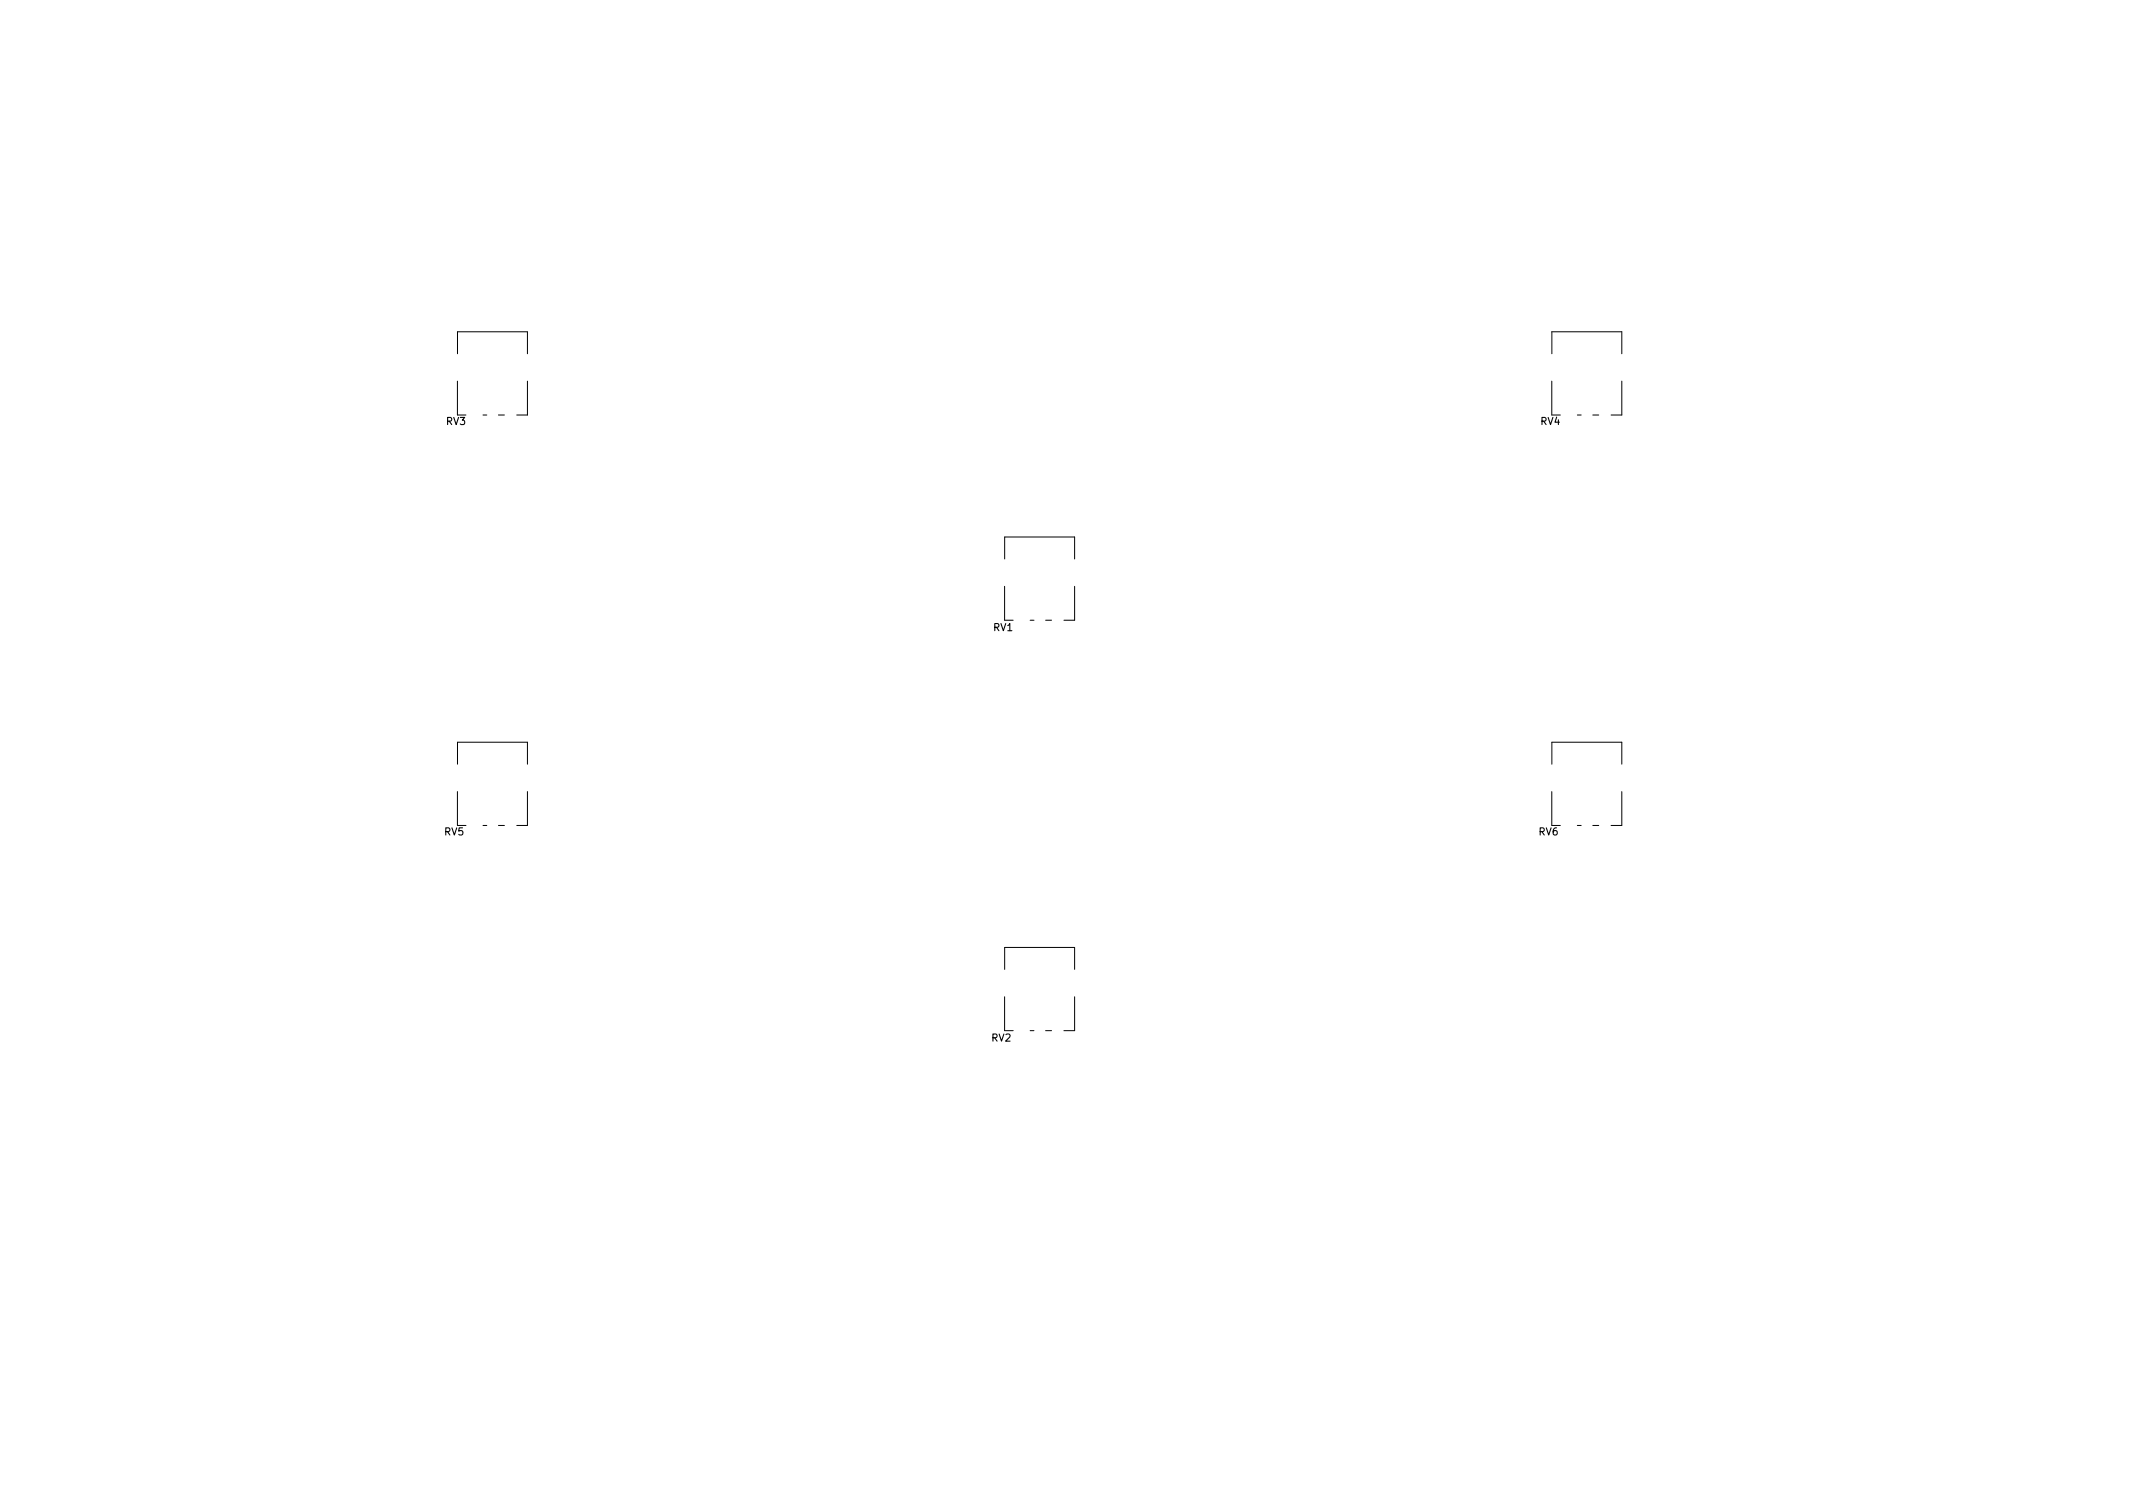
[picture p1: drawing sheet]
<svg xmlns="http://www.w3.org/2000/svg" width="297mm" height="210mm" viewBox="0 0 297 210" stroke-linecap="round" stroke-linejoin="round" font-family="sans-serif">
<defs><g id="words">
<g font-size="1.4">
<text x="62.1" y="59.2">RV3</text>
<text x="214.5" y="59.2">RV4</text>
<text x="138.3" y="87.9">RV1</text>
<text x="61.9" y="116.3">RV5</text>
<text x="214.3" y="116.3">RV6</text>
<text x="138.1" y="145">RV2</text>
</g>
</g></defs>
<g fill="none" stroke="#000" stroke-width=".14">
<path d="M63.7 53.1v4.7M63.7 49.3v-3.1h9.7v3.1M67.3 57.8h.5M69.4 57.8h.8M73.4 53.1v4.7h-1.4M216.1 53.1v4.7M216.1 49.3v-3.1h9.7v3.1M219.7 57.8h.5M221.8 57.8h.8M225.8 53.1v4.7h-1.4M139.9 77.8v-3h9.7v3M139.9 81.6v4.8"/>
<path d="M139.9 86.4h1.2M143.5 86.4h.5M145.6 86.4h.8M149.6 81.6v4.8h-1.4M63.7 110.2v4.7M63.7 106.4v-3.1h9.7v3.1M67.3 114.9h.5M69.4 114.9h.8M73.4 110.2v4.7h-1.4M216.1 110.2v4.7M216.1 106.4v-3.1h9.7v3.1M219.7 114.9h.5"/>
<path d="M221.8 114.9h.8M225.8 110.2v4.7h-1.4M139.9 138.8v4.7M139.9 135v-3.1h9.7v3.1M149.6 138.8v4.7h-1.4M139.9 143.5h1.2M143.5 143.5h.5M145.6 143.5h.8"/>
</g>
<g fill="#fff" stroke="#fff" stroke-width=".14">
<circle cx="101.5" cy="47.3" r=".2"/>
<circle cx="98.6" cy="64.5" r=".2"/>
<circle cx="227.6" cy="46.2" r=".2"/>
<circle cx="86.4" cy="64.5" r=".2"/>
<circle cx="156.1" cy="89.7" r=".2"/>
<circle cx="220" cy="91.9" r=".25"/>
<circle cx="174.9" cy="78.6" r=".2"/>
<circle cx="82.5" cy="99.3" r=".2"/>
<circle cx="174.5" cy="97.3" r=".2"/>
<circle cx="140.5" cy="128.3" r=".25"/>
<circle cx="82.5" cy="87.9" r=".2"/>
<circle cx="172.7" cy="133.6" r=".2"/>
<circle cx="185.9" cy="75.9" r=".2"/>
<circle cx="87.6" cy="78.6" r=".25"/>
<circle cx="149.4" cy="91.2" r=".25"/>
<circle cx="125.7" cy="67.6" r=".2"/>
<circle cx="82.5" cy="109.5" r=".2"/>
<circle cx="212.1" cy="54.9" r=".2"/>
<circle cx="125.7" cy="124.7" r=".2"/>
<circle cx="157.5" cy="67.6" r=".2"/>
<circle cx="163.8" cy="54.9" r=".2"/>
<circle cx="163.8" cy="118.4" r=".2"/>
<circle cx="129.5" cy="101.8" r=".2"/>
<circle cx="163.8" cy="91.7" r=".2"/>
<circle cx="163.8" cy="109.5" r=".2"/>
<circle cx="217.2" cy="82.8" r=".2"/>
<circle cx="104.1" cy="133.6" r=".2"/>
<circle cx="125.7" cy="87.9" r=".2"/>
<circle cx="163.8" cy="124.7" r=".2"/>
<circle cx="217.2" cy="67.6" r=".2"/>
<circle cx="66.5" cy="130.8" r=".2"/>
<circle cx="83.8" cy="67.6" r=".2"/>
<circle cx="72.6" cy="130.8" r=".2"/>
<circle cx="97.1" cy="102.6" r=".25"/>
<circle cx="201.9" cy="67.6" r=".2"/>
<circle cx="129.5" cy="118.4" r=".2"/>
<circle cx="140.2" cy="91.2" r=".25"/>
<circle cx="142.2" cy="67.6" r=".2"/>
<circle cx="203.2" cy="87.9" r=".2"/>
<circle cx="93.1" cy="97.8" r=".25"/>
<circle cx="169.4" cy="109.5" r=".2"/>
<circle cx="129.5" cy="105.7" r=".2"/>
<circle cx="140.5" cy="98.8" r=".25"/>
<circle cx="102.7" cy="58.9" r=".25"/>
<circle cx="182.9" cy="58.7" r=".2"/>
<circle cx="178.6" cy="101.9" r=".2"/>
<circle cx="149.1" cy="97.5" r=".25"/>
<circle cx="157.5" cy="124.7" r=".2"/>
<circle cx="212.1" cy="67.6" r=".2"/>
<circle cx="125.7" cy="118.4" r=".2"/>
<circle cx="184.1" cy="67.6" r=".2"/>
<circle cx="220.2" cy="95.4" r=".25"/>
<circle cx="135" cy="101.6" r=".25"/>
<circle cx="108.7" cy="125.2" r=".2"/>
<circle cx="129.5" cy="109.5" r=".2"/>
<circle cx="88.9" cy="133.6" r=".2"/>
<circle cx="212.1" cy="82.8" r=".2"/>
<circle cx="157.5" cy="105.7" r=".2"/>
<circle cx="125.7" cy="54.9" r=".2"/>
<circle cx="163.8" cy="87.9" r=".2"/>
<circle cx="125.7" cy="91.7" r=".2"/>
<circle cx="88.9" cy="67.6" r=".2"/>
<circle cx="147.3" cy="67.6" r=".2"/>
<circle cx="206.4" cy="117.1" r=".2"/>
<circle cx="157.5" cy="91.7" r=".2"/>
<circle cx="209.5" cy="110.7" r=".2"/>
<circle cx="125.7" cy="101.8" r=".2"/>
<circle cx="149.4" cy="115.8" r=".25"/>
<circle cx="157.5" cy="109.5" r=".2"/>
<circle cx="104.7" cy="78.5" r=".25"/>
<circle cx="191.5" cy="58.7" r=".2"/>
<circle cx="203.2" cy="91.7" r=".2"/>
<circle cx="129.5" cy="67.6" r=".2"/>
<circle cx="88.2" cy="108.9" r=".2"/>
<circle cx="125.7" cy="109.5" r=".2"/>
<circle cx="149.1" cy="128.3" r=".25"/>
<circle cx="76.2" cy="99.3" r=".2"/>
<circle cx="163.8" cy="67.6" r=".2"/>
<circle cx="163.8" cy="105.7" r=".2"/>
<circle cx="129.5" cy="87.9" r=".2"/>
<circle cx="82.5" cy="113.3" r=".2"/>
<circle cx="83.8" cy="54.9" r=".2"/>
<circle cx="129.5" cy="91.7" r=".2"/>
<circle cx="170.2" cy="67.6" r=".2"/>
<circle cx="108.7" cy="58.9" r=".25"/>
<circle cx="129.5" cy="124.7" r=".2"/>
<circle cx="141.7" cy="118.9" r=".25"/>
<circle cx="82.5" cy="91.7" r=".2"/>
<circle cx="157.5" cy="87.9" r=".2"/>
<circle cx="190.5" cy="133.6" r=".2"/>
<circle cx="125.7" cy="105.7" r=".2"/>
<circle cx="135.4" cy="112" r=".25"/>
<circle cx="154.2" cy="114.3" r=".25"/>
<circle cx="154.2" cy="101.6" r=".25"/>
<circle cx="147.8" cy="118.9" r=".25"/>
<circle cx="142.2" cy="54.9" r=".2"/>
<circle cx="206.4" cy="127.2" r=".2"/>
<circle cx="157.5" cy="118.4" r=".2"/>
<circle cx="197" cy="78.8" r=".2"/>
<circle cx="200.2" cy="78.9" r=".2"/>
<circle cx="200.3" cy="92.1" r=".2"/>
<circle cx="197" cy="92" r=".2"/>
<circle cx="197.1" cy="105.3" r=".2"/>
<circle cx="199.9" cy="105.4" r=".2"/>
<circle cx="154.5" cy="104" r=".2"/>
<circle cx="132.1" cy="90.2" r=".2"/>
<circle cx="78.7" cy="90.2" r=".2"/>
<circle cx="92.6" cy="78.4" r=".25"/>
<circle cx="116.2" cy="78.9" r=".25"/>
<circle cx="118.3" cy="79.4" r=".25"/>
<circle cx="118.8" cy="92.5" r=".25"/>
<circle cx="116.2" cy="92.1" r=".25"/>
<circle cx="119" cy="105.6" r=".25"/>
<circle cx="116.2" cy="105.6" r=".25"/>
<circle cx="134" cy="103.8" r=".2"/>
<circle cx="117.6" cy="68.6" r=".2"/>
<circle cx="189.5" cy="63.2" r=".2"/>
<circle cx="214.4" cy="63.2" r=".2"/>
<circle cx="68.6" cy="130.8" r=".2"/>
<circle cx="106" cy="64.1" r=".2"/>
<circle cx="192.2" cy="66.5" r=".2"/>
<circle cx="187.7" cy="63.2" r=".2"/>
<circle cx="70.6" cy="64.3" r=".2"/>
<circle cx="198.4" cy="68.3" r=".2"/>
<circle cx="147.3" cy="61.4" r=".2"/>
<circle cx="111.2" cy="66.8" r=".2"/>
<circle cx="143.3" cy="92.7" r=".2"/>
<circle cx="137.4" cy="141" r=".2"/>
<circle cx="144.3" cy="120.1" r=".2"/>
<circle cx="145.3" cy="114.4" r=".25"/>
<circle cx="215.4" cy="64.3" r=".2"/>
<circle cx="154.4" cy="116.8" r=".2"/>
<circle cx="188.5" cy="64.3" r=".2"/>
<circle cx="107.2" cy="65" r=".2"/>
<circle cx="142" cy="62.2" r=".2"/>
<circle cx="70.6" cy="130.8" r=".2"/>
<circle cx="140.7" cy="115.1" r=".25"/>
<circle cx="149.2" cy="110.5" r=".25"/>
<circle cx="156.3" cy="111.6" r=".25"/>
<circle cx="140.6" cy="107.4" r=".25"/>
<circle cx="140" cy="104.6" r=".25"/>
<circle cx="140.5" cy="110.7" r=".25"/>
<circle cx="132.3" cy="112" r=".25"/>
<circle cx="122.7" cy="107.9" r=".2"/>
<circle cx="121.9" cy="121.2" r=".2"/>
<circle cx="132.3" cy="107.9" r=".2"/>
<circle cx="85.3" cy="111" r=".2"/>
<circle cx="156.9" cy="107.9" r=".2"/>
<circle cx="203.6" cy="108.8" r=".2"/>
<circle cx="65.3" cy="140.5" r=".2"/>
<circle cx="185.9" cy="101.8" r=".2"/>
<circle cx="179.5" cy="104.1" r=".2"/>
<circle cx="103.8" cy="103.2" r=".25"/>
<circle cx="98" cy="104.3" r=".25"/>
<circle cx="116.2" cy="56.8" r=".2"/>
<circle cx="161.3" cy="57.9" r=".2"/>
<circle cx="63.7" cy="63.2" r=".2"/>
<circle cx="119.2" cy="61.1" r=".2"/>
<circle cx="120.7" cy="62.3" r=".2"/>
<circle cx="65.5" cy="63.9" r=".2"/>
<circle cx="200" cy="59.9" r=".2"/>
<circle cx="162.2" cy="60.3" r=".2"/>
<circle cx="200" cy="58.7" r=".2"/>
<circle cx="63.5" cy="61.8" r=".2"/>
<circle cx="117.5" cy="63.2" r=".2"/>
<circle cx="144.9" cy="60.6" r=".2"/>
<circle cx="200.7" cy="61.4" r=".2"/>
<circle cx="160.5" cy="58.7" r=".2"/>
<circle cx="174.6" cy="57.9" r=".2"/>
<circle cx="115.6" cy="59.3" r=".2"/>
<circle cx="135.9" cy="124.7" r=".2"/>
<circle cx="127.6" cy="123.2" r=".2"/>
<circle cx="125.7" cy="59.4" r=".2"/>
<circle cx="152.9" cy="124.7" r=".2"/>
<circle cx="159.5" cy="123.4" r=".2"/>
<circle cx="158" cy="61.7" r=".2"/>
<circle cx="212.1" cy="117.7" r=".2"/>
<circle cx="175" cy="83.6" r=".2"/>
<circle cx="180.9" cy="81.5" r=".2"/>
<circle cx="168.9" cy="99.2" r=".2"/>
<circle cx="174" cy="99.1" r=".2"/>
<circle cx="201.9" cy="61.2" r=".2"/>
<circle cx="64.3" cy="63.9" r=".2"/>
<circle cx="76.2" cy="119.6" r=".2"/>
<circle cx="92.6" cy="84" r=".25"/>
<circle cx="98.8" cy="82" r=".25"/>
<circle cx="87.3" cy="99.8" r=".25"/>
<circle cx="92.8" cy="99.7" r=".25"/>
<circle cx="192.6" cy="120.1" r=".2"/>
<circle cx="111.4" cy="120.5" r=".25"/>
<circle cx="66.1" cy="115.8" r=".5"/>
<circle cx="68.6" cy="115.8" r=".5"/>
<circle cx="71.1" cy="115.8" r=".5"/>
<circle cx="66.1" cy="58.7" r=".5"/>
<circle cx="68.6" cy="58.7" r=".5"/>
<circle cx="71.1" cy="58.7" r=".5"/>
<circle cx="142.3" cy="87.2" r=".5"/>
<circle cx="144.8" cy="87.2" r=".5"/>
<circle cx="147.3" cy="87.2" r=".5"/>
<circle cx="142.3" cy="144.4" r=".5"/>
<circle cx="144.8" cy="144.4" r=".5"/>
<circle cx="147.3" cy="144.4" r=".5"/>
<circle cx="218.5" cy="58.7" r=".5"/>
<circle cx="221" cy="58.7" r=".5"/>
<circle cx="223.5" cy="58.7" r=".5"/>
<circle cx="218.5" cy="115.8" r=".5"/>
<circle cx="221" cy="115.8" r=".5"/>
<circle cx="223.5" cy="115.8" r=".5"/>
<circle cx="198.1" cy="74.6" r=".4"/>
<circle cx="193.1" cy="74.6" r=".4"/>
<circle cx="171.3" cy="72.5" r=".4"/>
<circle cx="176.3" cy="72.5" r=".4"/>
<circle cx="103.4" cy="98.7" r=".4"/>
<circle cx="100.9" cy="98.7" r=".4"/>
<circle cx="184.4" cy="72.5" r=".4"/>
<circle cx="179.4" cy="72.5" r=".4"/>
<circle cx="106.4" cy="120" r=".4"/>
<circle cx="106.4" cy="117.5" r=".4"/>
<circle cx="106.4" cy="115" r=".4"/>
<circle cx="67.3" cy="89.1" r=".6"/>
<circle cx="67.3" cy="91.7" r=".6"/>
<circle cx="67.3" cy="94.2" r=".6"/>
<circle cx="67.3" cy="96.8" r=".6"/>
<circle cx="90.2" cy="51.7" r=".5"/>
<circle cx="180.4" cy="119.8" r=".4"/>
<circle cx="180.4" cy="117.2" r=".4"/>
<circle cx="180.4" cy="114.7" r=".4"/>
<circle cx="170.8" cy="51.7" r=".5"/>
<circle cx="173.3" cy="119.8" r=".4"/>
<circle cx="173.3" cy="117.2" r=".4"/>
<circle cx="173.3" cy="114.7" r=".4"/>
<circle cx="193.1" cy="87.8" r=".4"/>
<circle cx="198.1" cy="87.8" r=".4"/>
<circle cx="210.2" cy="143.1" r=".5"/>
<circle cx="160" cy="51.7" r=".5"/>
<circle cx="89.2" cy="73.8" r=".4"/>
<circle cx="94.2" cy="73.8" r=".4"/>
<circle cx="222.2" cy="138.7" r=".6"/>
<circle cx="222.2" cy="136.1" r=".6"/>
<circle cx="222.2" cy="133.6" r=".6"/>
<circle cx="222.2" cy="131.1" r=".6"/>
<circle cx="222.2" cy="128.5" r=".6"/>
<circle cx="222.2" cy="126" r=".6"/>
<circle cx="222.2" cy="123.4" r=".6"/>
<circle cx="222.2" cy="120.9" r=".6"/>
<circle cx="112.1" cy="88" r=".4"/>
<circle cx="117.1" cy="88" r=".4"/>
<circle cx="85.1" cy="131.7" r=".5"/>
<circle cx="79.4" cy="51.7" r=".5"/>
<circle cx="210.2" cy="120.3" r=".5"/>
<circle cx="123.2" cy="139.3" r=".5"/>
<circle cx="123.2" cy="136.8" r=".5"/>
<circle cx="120.6" cy="139.3" r=".5"/>
<circle cx="120.6" cy="136.8" r=".5"/>
<circle cx="118.1" cy="139.3" r=".5"/>
<circle cx="118.1" cy="136.8" r=".5"/>
<circle cx="115.6" cy="139.3" r=".5"/>
<circle cx="115.6" cy="136.8" r=".5"/>
<circle cx="113" cy="139.3" r=".5"/>
<circle cx="113" cy="136.8" r=".5"/>
<circle cx="185" cy="98.4" r=".4"/>
<circle cx="182.5" cy="98.4" r=".4"/>
<circle cx="193.1" cy="114.2" r=".4"/>
<circle cx="198.1" cy="114.2" r=".4"/>
<circle cx="185" cy="107.1" r=".4"/>
<circle cx="182.5" cy="107.1" r=".4"/>
<circle cx="103.4" cy="107.3" r=".4"/>
<circle cx="100.9" cy="107.3" r=".4"/>
<circle cx="185" cy="89.8" r=".4"/>
<circle cx="182.5" cy="89.8" r=".4"/>
<circle cx="135.2" cy="138" r=".4"/>
<circle cx="132.7" cy="138" r=".4"/>
<circle cx="198.1" cy="101" r=".4"/>
<circle cx="193.1" cy="101" r=".4"/>
<circle cx="99.3" cy="120" r=".4"/>
<circle cx="99.3" cy="117.5" r=".4"/>
<circle cx="99.3" cy="115" r=".4"/>
<circle cx="112.1" cy="114.4" r=".4"/>
<circle cx="117.1" cy="114.4" r=".4"/>
<circle cx="203.7" cy="122.3" r=".4"/>
<circle cx="201.2" cy="122.3" r=".4"/>
<circle cx="117.1" cy="101.2" r=".4"/>
<circle cx="112.1" cy="101.2" r=".4"/>
<circle cx="92.2" cy="120" r=".4"/>
<circle cx="92.2" cy="117.5" r=".4"/>
<circle cx="92.2" cy="115" r=".4"/>
<circle cx="85.1" cy="120.3" r=".5"/>
<circle cx="187.5" cy="119.8" r=".4"/>
<circle cx="187.5" cy="117.2" r=".4"/>
<circle cx="187.5" cy="114.7" r=".4"/>
<circle cx="158.7" cy="140.6" r=".6"/>
<circle cx="161.3" cy="140.6" r=".6"/>
<circle cx="163.8" cy="140.6" r=".6"/>
<circle cx="123.1" cy="122.6" r=".4"/>
<circle cx="120.6" cy="122.6" r=".4"/>
<circle cx="210.2" cy="131.7" r=".5"/>
<circle cx="135.1" cy="130.3" r=".4"/>
<circle cx="132.6" cy="130.3" r=".4"/>
<circle cx="85.1" cy="143.1" r=".5"/>
<circle cx="67.3" cy="70.7" r=".6"/>
<circle cx="67.3" cy="73.3" r=".6"/>
<circle cx="67.3" cy="75.8" r=".6"/>
<circle cx="67.3" cy="78.4" r=".6"/>
<circle cx="67.3" cy="80.9" r=".6"/>
<circle cx="117.1" cy="74.8" r=".4"/>
<circle cx="112.1" cy="74.8" r=".4"/>
<circle cx="102.3" cy="73.8" r=".4"/>
<circle cx="97.3" cy="73.8" r=".4"/>
<circle cx="103.4" cy="90.1" r=".4"/>
<circle cx="100.9" cy="90.1" r=".4"/>
</g>
<path d="M63.8 50.8v.7M73.4 50.8v.7M216.2 50.8v.7M225.8 50.8v.7M140 79.4v.7M149.6 79.4v.7M63.8 108v.7M73.4 108v.7M216.2 108v.7M225.8 108v.7M140 136.5v.7M149.6 136.5v.7" fill="none" stroke="#fff" stroke-width="1.1"/>
<use href="#words"/>
</svg>
